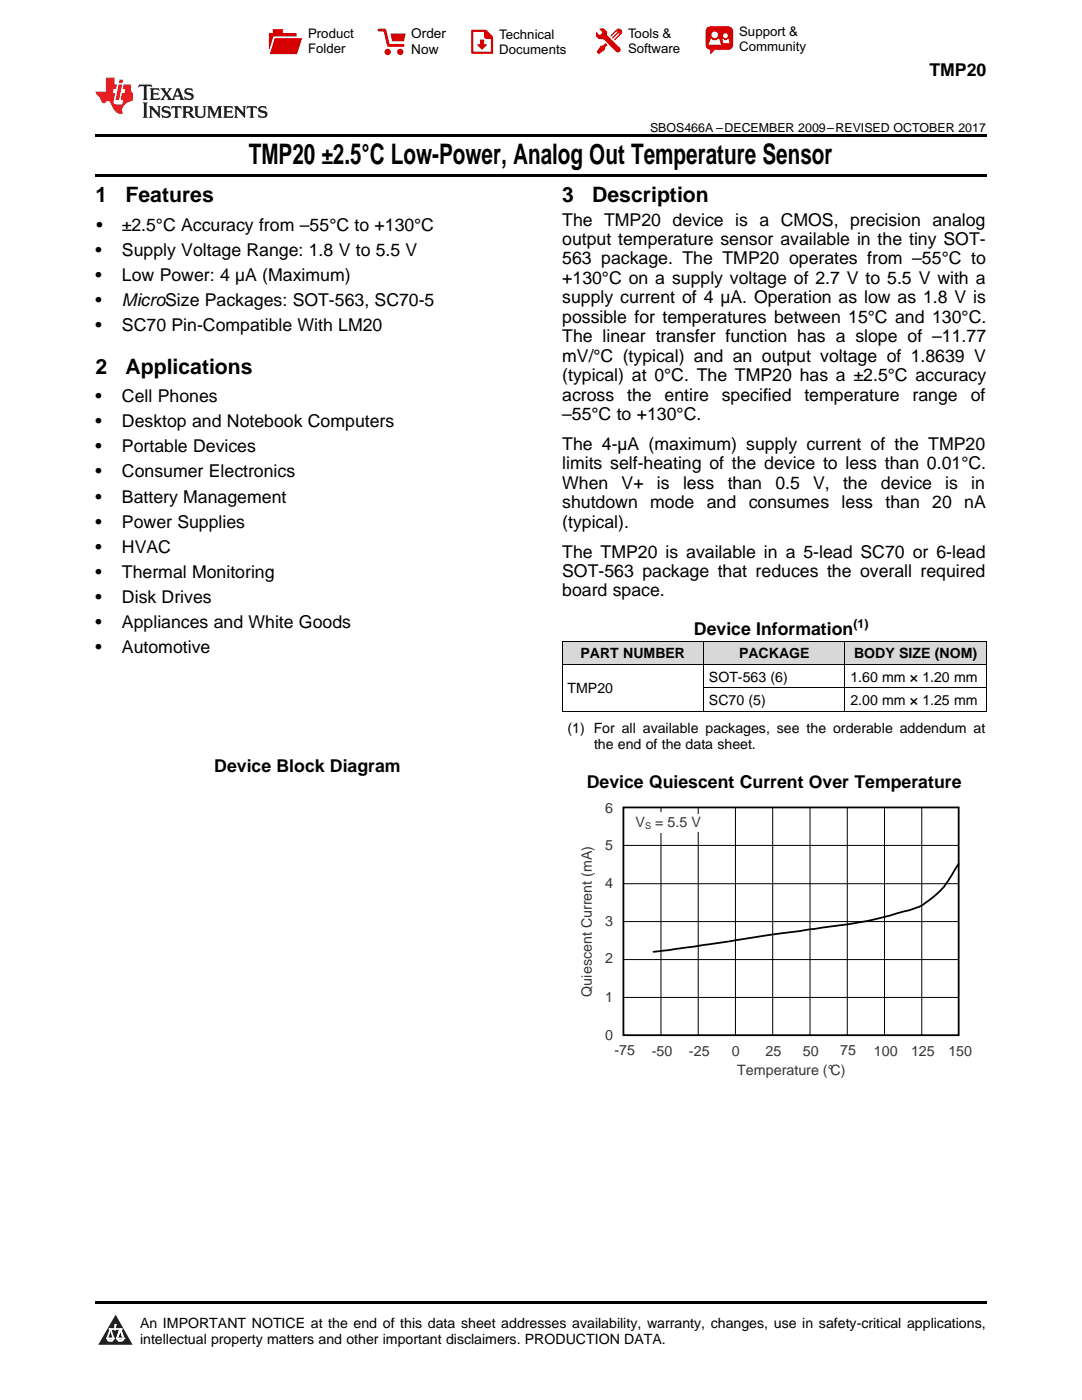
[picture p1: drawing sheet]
<svg xmlns="http://www.w3.org/2000/svg" width="216mm" height="279mm" viewBox="0 0 216 279" stroke-linecap="round" stroke-linejoin="round" font-family="sans-serif">
<defs><g id="words">
<text font-size="5.6" x="49.6" y="32.8">TMP20 ±2.5°C Low-Power, Analog Out Temperature Sensor</text>
<g font-size="4.2">
<text x="19" y="40.4">1</text>
<text x="25" y="40.4">Features</text>
<text x="112.2" y="40.4">3</text>
<text x="118.2" y="40.4">Description</text>
<text x="19" y="74.5">2</text>
<text x="25" y="74.5">Applications</text>
</g>
<g font-size="3.5">
<text x="185.5" y="15.1">TMP20</text>
<text x="19.2" y="46.1">•</text>
<text x="24.3" y="46.1">±2.5°C Accuracy from –55°C to +130°C</text>
<text x="112.2" y="45">The TMP20 device is a CMOS, precision analog</text>
<text x="19" y="51.1">•</text>
<text x="24.3" y="51.1">Supply Voltage Range: 1.8 V to 5.5 V</text>
<text x="112.2" y="48.9">output temperature sensor available in the tiny SOT-</text>
<text x="112.2" y="52.8">563 package. The TMP20 operates from –55°C to</text>
<text x="19" y="56.1">•</text>
<text x="24.3" y="56.1">Low Power: 4 µA (Maximum)</text>
<text x="112.2" y="56.7">+130°C on a supply voltage of 2.7 V to 5.5 V with a</text>
<text x="19" y="61.1">•</text>
<text x="24.3" y="61.1">MicroSize Packages: SOT-563, SC70-5</text>
<text x="112.2" y="60.5">supply current of 4 µA. Operation as low as 1.8 V is</text>
<text x="112.2" y="64.4">possible for temperatures between 15°C and 130°C.</text>
<text x="19" y="66.1">•</text>
<text x="24.3" y="66.1">SC70 Pin-Compatible With LM20</text>
<text x="112.2" y="68.3">The linear transfer function has a slope of –11.77</text>
<text x="112.2" y="72.2">mV/°C (typical) and an output voltage of 1.8639 V</text>
<text x="112.2" y="76.1">(typical) at 0°C. The TMP20 has a ±2.5°C accuracy</text>
<text x="19" y="80.3">•</text>
<text x="24.3" y="80.3">Cell Phones</text>
<text x="112.2" y="79.9">across</text>
<text x="112.2" y="83.8">–55°C to +130°C.</text>
<text x="125.1" y="79.9">the</text>
<text x="132.6" y="79.9">entire</text>
<text x="144" y="79.9">specified</text>
<text x="160.5" y="79.9">temperature</text>
<text x="182.1" y="79.9">range</text>
<text x="193.7" y="79.9">of</text>
<text x="19" y="85.3">•</text>
<text x="24.3" y="85.3">Desktop and Notebook Computers</text>
<text x="112.2" y="89.8">The 4-µA (maximum) supply current of the TMP20</text>
<text x="19" y="90.3">•</text>
<text x="19" y="95.3">•</text>
<text x="24.3" y="90.3">Portable Devices</text>
<text x="24.3" y="95.3">Consumer Electronics</text>
<text x="112.2" y="93.7">limits self-heating of the device to less than 0.01°C.</text>
<text x="19" y="100.3">•</text>
<text x="24.3" y="100.3">Battery Management</text>
<text x="112.2" y="97.5">When</text>
<text x="112.2" y="101.4">shutdown</text>
<text x="124" y="97.5">V+</text>
<text x="129.7" y="101.4">mode and</text>
<text x="131.1" y="97.5">is</text>
<text x="136.3" y="97.5">less</text>
<text x="145.2" y="97.5">than</text>
<text x="149.4" y="101.4">consumes</text>
<text x="154.7" y="97.5">0.5</text>
<text x="162.3" y="97.5">V,</text>
<text x="167.9" y="101.4">less</text>
<text x="168.2" y="97.5">the</text>
<text x="175.8" y="97.5">device</text>
<text x="176.7" y="101.4">than</text>
<text x="186" y="101.4">20</text>
<text x="188.6" y="97.5">is</text>
<text x="192.4" y="101.4">nA</text>
<text x="193.8" y="97.5">in</text>
<text x="19" y="105.3">•</text>
<text x="24.3" y="105.3">Power Supplies</text>
<text x="112.2" y="105.3">(typical).</text>
<text x="19" y="110.3">•</text>
<text x="24.3" y="110.3">HVAC</text>
<text x="112.2" y="111.3">The TMP20 is available in a 5-lead SC70 or 6-lead</text>
<text x="19" y="115.3">•</text>
<text x="24.3" y="115.3">Thermal Monitoring</text>
<text x="112.2" y="115.1">SOT-563 package that reduces the overall required</text>
<text x="112.2" y="119">board space.</text>
<text x="19" y="120.3">•</text>
<text x="19" y="125.3">•</text>
<text x="24.3" y="120.3">Disk Drives</text>
<text x="24.3" y="125.3">Appliances and White Goods</text>
<text x="19" y="130.4">•</text>
<text x="24.3" y="130.4">Automotive</text>
<text x="138.5" y="126.8">Device Information</text>
<text x="42.8" y="154">Device Block Diagram</text>
<text x="117.1" y="157.2">Device Quiescent Current Over Temperature</text>
</g>
<g font-size="2.9" fill="#373435">
<text x="120.8" y="162.2">6</text>
<text x="126.8" y="165.1">V</text>
<text x="130.8" y="165.1">= 5.5 V</text>
<text x="120.8" y="169.6">5</text>
<text x="120.8" y="177.2">4</text>
<text x="120.8" y="184.7">3</text>
<text x="120.8" y="192.3">2</text>
<text x="118.1" y="198.9" transform="rotate(-90 118.1 198.9)">Quiescent Current (mA)</text>
<text x="120.8" y="200.1">1</text>
<text x="120.8" y="207.5">0</text>
<text x="122.6" y="210.6">-75</text>
<text x="130" y="210.7">-50</text>
<text x="137.5" y="210.7">-25</text>
<text x="146" y="210.7">0</text>
<text x="147.1" y="214.6">Temperature (°C)</text>
<text x="152.8" y="210.7">25</text>
<text x="160.2" y="210.7">50</text>
<text x="167.6" y="210.6">75</text>
<text x="174.4" y="210.7">100</text>
<text x="181.8" y="210.7">125</text>
<text x="189.2" y="210.7">150</text>
</g>
<g font-size="2.8">
<text x="115.8" y="131.4">PART NUMBER</text>
<text x="147.5" y="131.4">PACKAGE</text>
<text x="170.4" y="131.4">BODY SIZE (NOM)</text>
<text x="141.5" y="136.1">SOT-563 (6)</text>
<text x="169.7" y="136.1">1.60 mm × 1.20 mm</text>
<text x="113.2" y="138.4">TMP20</text>
<text x="141.5" y="140.7">SC70 (5)</text>
<text x="169.7" y="140.7">2.00 mm × 1.25 mm</text>
<text x="113.2" y="146.2">(1) For all available packages, see the orderable addendum at</text>
<text x="118.5" y="149.4">the end of the data sheet.</text>
<text x="27.9" y="265">An IMPORTANT NOTICE at the end of this data sheet addresses availability, warranty, changes, use in safety-critical applications,</text>
<text x="27.9" y="268.2">intellectual property matters and other important disclaimers. PRODUCTION DATA.</text>
</g>
<g font-size="2.7">
<text x="82.1" y="7.7">Order</text>
<text x="82.1" y="10.7">Now</text>
</g>
<g font-size="2.6">
<text x="61.5" y="7.6">Product</text>
<text x="61.5" y="10.6">Folder</text>
<text x="99.6" y="7.8">Technical</text>
<text x="99.6" y="10.8">Documents</text>
<text x="125.3" y="7.6">Tools &amp;</text>
<text x="125.3" y="10.6">Software</text>
<text x="147.5" y="7.2">Support &amp;</text>
<text x="147.5" y="10.2">Community</text>
</g>
<g font-size="2.5">
<text x="129.7" y="26.3">SBOS466A –DECEMBER 2009–REVISED OCTOBER 2017</text>
<text x="170.3" y="125.3">(1)</text>
</g>
<text font-size="1.9" fill="#373435" x="128.7" y="165.5">S</text>
</g></defs>
<g fill="#d8d8d8">
<path d="M112.2 128h28.2v4.7h-28.2z"/>
<path d="M140.4 128h28.2v4.7h-28.2z"/>
<path d="M168.6 128h28.2v4.7h-28.2z"/>
</g>
<path d="M23.1 262.4l3.4 6h-6.9z" fill="#231f20"/>
<path d="M21.4 267.1h1.2l-.3 .5h-.3a.55 .55 0 0 1-.6-.5z" fill-rule="evenodd" fill="#fff"/>
<path d="M21.4 267.1h1.2l-.3 .5h-.3a.55 .55 0 0 1-.6-.5z" fill="none" stroke="#231f20" stroke-width=".34"/>
<path d="M21.4 267.1l1.2 .1-.3 .4h-.5z" fill="none" stroke="#fff" stroke-width=".34"/>
<path d="M23 265.3h.1" fill="none" stroke="#fff" stroke-width=".34"/>
<path d="M23 264.4v.9z" fill="#fff"/>
<path d="M23 264.4v.9z" fill="none" stroke="#fff" stroke-width=".34"/>
<circle cx="23" cy="264.4" r=".17" fill="#fff"/>
<path d="M21.9 265.2h.1" fill="none" stroke="#fff" stroke-width=".34"/>
<path d="M21.9 265.2h2.3z" fill="#fff"/>
<path d="M21.9 265.2h2.3z" fill="none" stroke="#fff" stroke-width=".34"/>
<circle cx="24.2" cy="265.2" r=".17" fill="#fff"/>
<path d="M23.3 267.1h.1" fill="none" stroke="#fff" stroke-width=".34"/>
<path d="M24 265.2l-.7 1.9z" fill="#fff"/>
<path d="M24 265.2l-.7 1.9z" fill="none" stroke="#fff" stroke-width=".34"/>
<path d="M24 265.2l.7 1.9z" fill="#fff"/>
<path d="M24 265.2l.7 1.9z" fill="none" stroke="#fff" stroke-width=".34"/>
<path d="M24.6 267.1h.1" fill="none" stroke="#fff" stroke-width=".34"/>
<circle cx="21.4" cy="267.1" r=".17" fill="#fff"/>
<path d="M22.1 265.2l-.7 1.9z" fill="#fff"/>
<path d="M22.1 265.2l-.7 1.9z" fill="none" stroke="#fff" stroke-width=".34"/>
<path d="M22.1 265.2l.5 1.9z" fill="#fff"/>
<path d="M22.1 265.2l.5 1.9z" fill="none" stroke="#fff" stroke-width=".34"/>
<circle cx="22.6" cy="267.1" r=".17" fill="#fff"/>
<path d="M23.4 267.1h1.3a.65 .65 0 0 1-.7 .5 .65 .65 0 0 1-.6-.5z" fill-rule="evenodd" fill="#fff"/>
<path d="M23.4 267.1h1.3a.65 .65 0 0 1-.7 .5 .65 .65 0 0 1-.6-.5z" fill="none" stroke="#231f20" stroke-width=".34"/>
<path d="M23.4 267.1h1.3l-.4 .5h-.6z" fill="none" stroke="#fff" stroke-width=".34"/>
<path d="M23.3 267.1h.1" fill="none" stroke="#fff" stroke-width=".34"/>
<circle cx="24.7" cy="267.1" r=".17" fill="#fff"/>
<path d="M19 259.7h177.8v.5h-177.8z" fill="#000"/>
<path d="M124.4 161.1h66.9v45.5h-66.9z" fill="none" stroke="#000" stroke-width=".36"/>
<g fill="none" stroke="#000" stroke-width=".2">
<path d="M124.4 176.4h66.9M124.4 168.7h66.9M131.9 161.1v45.5M139.3 161.1v45.5M146.7 161.1v45.5M154.2 161.1v45.5M161.6 161.1v45.5M169.1 161.1v45.5M176.5 161.1v45.5M183.9 161.1v45.5M124.4 183.9h66.9M124.4 191.5h66.9"/>
<path d="M124.4 199.1h66.9"/>
</g>
<path d="M125.7 162.2h12.4v4h-12.4z" fill-rule="evenodd" fill="#fefefe"/>
<path d="M191.3 172.4l-.7 1.1a16.3 16.3 0 0 1-7.6 7.6l-.6 .2a86 86 0 0 1-18.4 3.8l-25.5 3.8-8.1 1.1" fill="none" stroke="#000" stroke-width=".36"/>
<path d="M126.8 162.5h13.1v3.6h-13.1z" fill-rule="evenodd" fill="#fff"/>
<path d="M112.2 132.6h84.6M112.2 128h84.6M112.2 128v14M140.4 128v14M140.4 137.3h56.4M168.6 128v14M196.8 128v14M112.2 141.9h84.6" fill="none" stroke="#000" stroke-width=".2"/>
<path d="M19 34.8h177.8v.5h-177.8zM19 26.8h177.8v.6h-177.8z" fill="#000"/>
<path d="M27.7 16.9l-.1 .6 .6-.3h.5v.2v2.2l-.2 .4h1l-.2-.4v-2.2v-.2h.5l.6 .3-.2-.6zM29.9 17.6l.2 .4v1.6l-.2 .4h1.9l.1-.6a1.09 1.09 0 0 1-1.3 .1v-.6h.6l.4 .2v-.7l-.2 .2h-.8v-.6l.2-.1a1.01 1.01 0 0 1 1 .3l-.1-.6zM32 17.6l.9 1.2-1 1.2h.9l-.2-.3 .5-.7 .5 .7-.3 .3h1.7l-.2-.3 .1-.4h1l.1 .4-.2 .3h1l-.3-.4-.7-2h-.5l-1 2.2-.8-1.1 .9-1.1h-.9l.2 .2-.4 .7-.4-.7 .2-.2zM35.4 18l.4 1h-.8zM37 17.7a.66 .66 0 0 0-.2 .8 .66 .66 0 0 0 .6 .4l.7 .2 .1 .2a.8 .8 0 0 1-.7 .4 .8 .8 0 0 1-.7-.5l.1 .8 .2-.2a.94 .94 0 0 0 1.1 .1 .94 .94 0 0 0 .4-.9 1.48 1.48 0 0 0-1.3-.6v-.4a1.1 1.1 0 0 1 1.2 .2l-.2-.6-.2 .1-.5-.1zM28.5 20.4l.2 .4v2.3l-.2 .4h1l-.2-.4v-2.3l.2-.4zM29.7 21.2l.2 .4v1.5l-.2 .4h.8l-.3-.4 .1-1.3 1.6 1.8v-2l.2-.4h-.7l.2 .2v1.1l-1.2-1.3zM32.5 21.3a.66 .66 0 0 0-.2 .8 .66 .66 0 0 0 .6 .4l.6 .2 .2 .2a.8 .8 0 0 1-.8 .4 .8 .8 0 0 1-.7-.5l.2 .7 .2-.1a.94 .94 0 0 0 1 .1 .94 .94 0 0 0 .5-1 1.47 1.47 0 0 0-1.3-.6l-.1-.3a1.1 1.1 0 0 1 1.3 .2l-.2-.6-.2 .1-.5-.2zM34.3 21.2l-.2 .6a.64 .64 0 0 1 .8-.3v1.6l-.2 .4h1l-.3-.4 .1-1.6a.66 .66 0 0 1 .8 .3l-.2-.6zM36.3 21.2l.3 .4v1.5l-.3 .4h1l-.2-.2v-.7h.5l.1 .1a.8 .8 0 0 0 1.2 .7l-1-1a.62 .62 0 0 0 .6-.5 .62 .62 0 0 0-.6-.7zM37.1 21.5h.1a.48 .48 0 0 1 .6 0 .48 .48 0 0 1 .1 .6l-.2 .1-.6 .1zM38.7 21.2l.2 .2a2.29 2.29 0 0 0 .4 2 1.05 1.05 0 0 0 1.7-.7v-1.3l.2-.2h-.8l.2 .4v1.1a.61 .61 0 0 1-.6 .6 .61 .61 0 0 1-.6-.6v-1.1l.3-.4zM41.3 21.2l.3 .4v1.5l-.3 .4h.8l-.2-.4v-1.4l.8 1.9 .9-1.9v1.4l-.2 .4h.9l-.2-.4v-1.5l.2-.4h-.8l-.7 1.5-.6-1.5zM44.5 21.2l.2 .4v1.5l-.2 .4h1.9l.2-.6a1.1 1.1 0 0 1-1.4 .2v-.7h.6l.4 .2v-.6l-.2 .1-.8 .1v-.6l.2-.1a1.02 1.02 0 0 1 1.1 .2l-.2-.5zM46.7 21.2l.2 .4v1.5l-.2 .4h.8l-.3-.4 .1-1.3 1.6 1.8v-2l.2-.4h-.7l.2 .2v1.1l-1.2-1.3zM49.3 21.2l-.1 .6a.64 .64 0 0 1 .8-.3v1.6l-.3 .4h1l-.2-.4v-1.6a.66 .66 0 0 1 .8 .3l-.1-.6zM51.7 21.3a.66 .66 0 0 0-.2 .7 .66 .66 0 0 0 .7 .5l.6 .2 .1 .2a.8 .8 0 0 1-.7 .4 .8 .8 0 0 1-.7-.5l.1 .7 .2-.1a.94 .94 0 0 0 1.1 .1 .94 .94 0 0 0 .4-1 1.48 1.48 0 0 0-1.2-.6l-.1-.3a1.1 1.1 0 0 1 1.2 .2l-.2-.6-.1 .1-.6-.2z" fill="#231f20"/>
<path d="M21.1 15.5v2.8h-2v.4l.9 .9a.96 .96 0 0 0 1 1 .59 .59 0 0 1 .5-.4 .59 .59 0 0 1 .5 .3l.4 .8a1.61 1.61 0 0 0 2.1 1.3 1.63 1.63 0 0 1 1.1-2.2l.9-.3v-1.5a1.6 1.6 0 0 1-.4-1.7h-1.4l-.2 .9h.5l-.2 .8h-.5l-.2 1v.3h.5l-.2 .9h-.7a.74 .74 0 0 1-1-.6l.3-1.6h-.5l.2-.8h.5l.1-.9h-.4v-1.4zM23.7 16.9l-.7 3h.8l.6-3zM23.8 15.9l-.1 .7h.7l.2-.7z" fill="#ee1d23"/>
<g fill="#d60000">
<path d="M54.4 5.8h2v.8h2.8v4.2h-5.5v-4.2h.7z" fill-rule="evenodd"/>
<path d="M54.7 7.5h5.6l-1 3.3h-5.6z" fill-rule="evenodd"/>
</g>
<path d="M54.6 7.4h5.8l-.1 .1h-5.5l-1.1 3.3z" fill-rule="evenodd" fill="#fff"/>
<path d="M54.6 7.4h5.8l-.1 .1h-5.5l-1.1 3.3z" fill="none" stroke="#fff" stroke-width=".2"/>
<path d="M75.6 6h1.2l.7 3.1h3" fill="none" stroke="#d60000" stroke-width=".56"/>
<g fill="#d60000">
<path d="M77.9 6.7h3.1l-.4 1.5h-2.3z" fill-rule="evenodd"/>
<circle cx="77.3" cy="10.4" r=".64"/>
<circle cx="79.9" cy="10.4" r=".64"/>
</g>
<path d="M94.2 6.2h2.7l1.3 1.2v3.1h-4z" fill="none" stroke="#d60000" stroke-width=".44"/>
<g fill="#d60000">
<path d="M95.8 7.9h.8v1h.6l-1 1.1-1-1v-.1h.6z" fill-rule="evenodd"/>
<path d="M96.6 6.2h.3l1.3 1.2v.4h-1.3l-.3-.4z" fill-rule="evenodd"/>
<path d="M119.6 5.7h.9l.6 .6 .1 .7 2.5 2.5-.8 .8-2.3-2.3-1.1-.2-.6-.6v-.8l.7 .6 .5-.4v-.2l-.4-.5z" fill-rule="evenodd"/>
<path d="M119.9 9.1h.4l.5-.5 .4 .4-.5 .5v.4l-1.2 .9-.5-.5z" fill-rule="evenodd"/>
<path d="M123 5.9a.67 .67 0 0 1 .9 0 .67 .67 0 0 1 0 .9z" fill-rule="evenodd"/>
<path d="M123 5.9l.9 .9-1.2 1.2h-.2l.1-.2 .9-.9 .1-.2h-.3l-.9 1h-.2v-.2l.9-1 .1-.2h-.3l-.9 1h-.2v-.2z" fill-rule="evenodd"/>
<circle cx="123.3" cy="9.9" r=".54"/>
</g>
<path d="M121.1 6.3l-.1 .7" fill="none" stroke="#d60000" stroke-width=".2"/>
<g fill="#d60000">
<path d="M141.1 5.5l.6-.2h3.6a.95 .95 0 0 1 1 .9v2.8a.95 .95 0 0 1-1 .9h-3.6a.95 .95 0 0 1-.9-.9v-2.8z" fill-rule="evenodd"/>
<path d="M141.7 9.9h.9l-.7 .9h-.2z" fill-rule="evenodd"/>
</g>
<g fill="#fff">
<path d="M144.3 8.6h1.3z"/>
<path d="M141.8 7.8h.3l.1 .2h.8l.2-.2h.3l.4 1.1h-2.5z" fill-rule="evenodd"/>
<path d="M144.2 7.8h.2l.2 .2h.4l.2-.2h.2l.2 .8h-1.3z" fill-rule="evenodd"/>
<circle cx="142.6" cy="6.9" r=".65"/>
<circle cx="144.8" cy="7.1" r=".48"/>
</g>
<use href="#words"/>
</svg>
